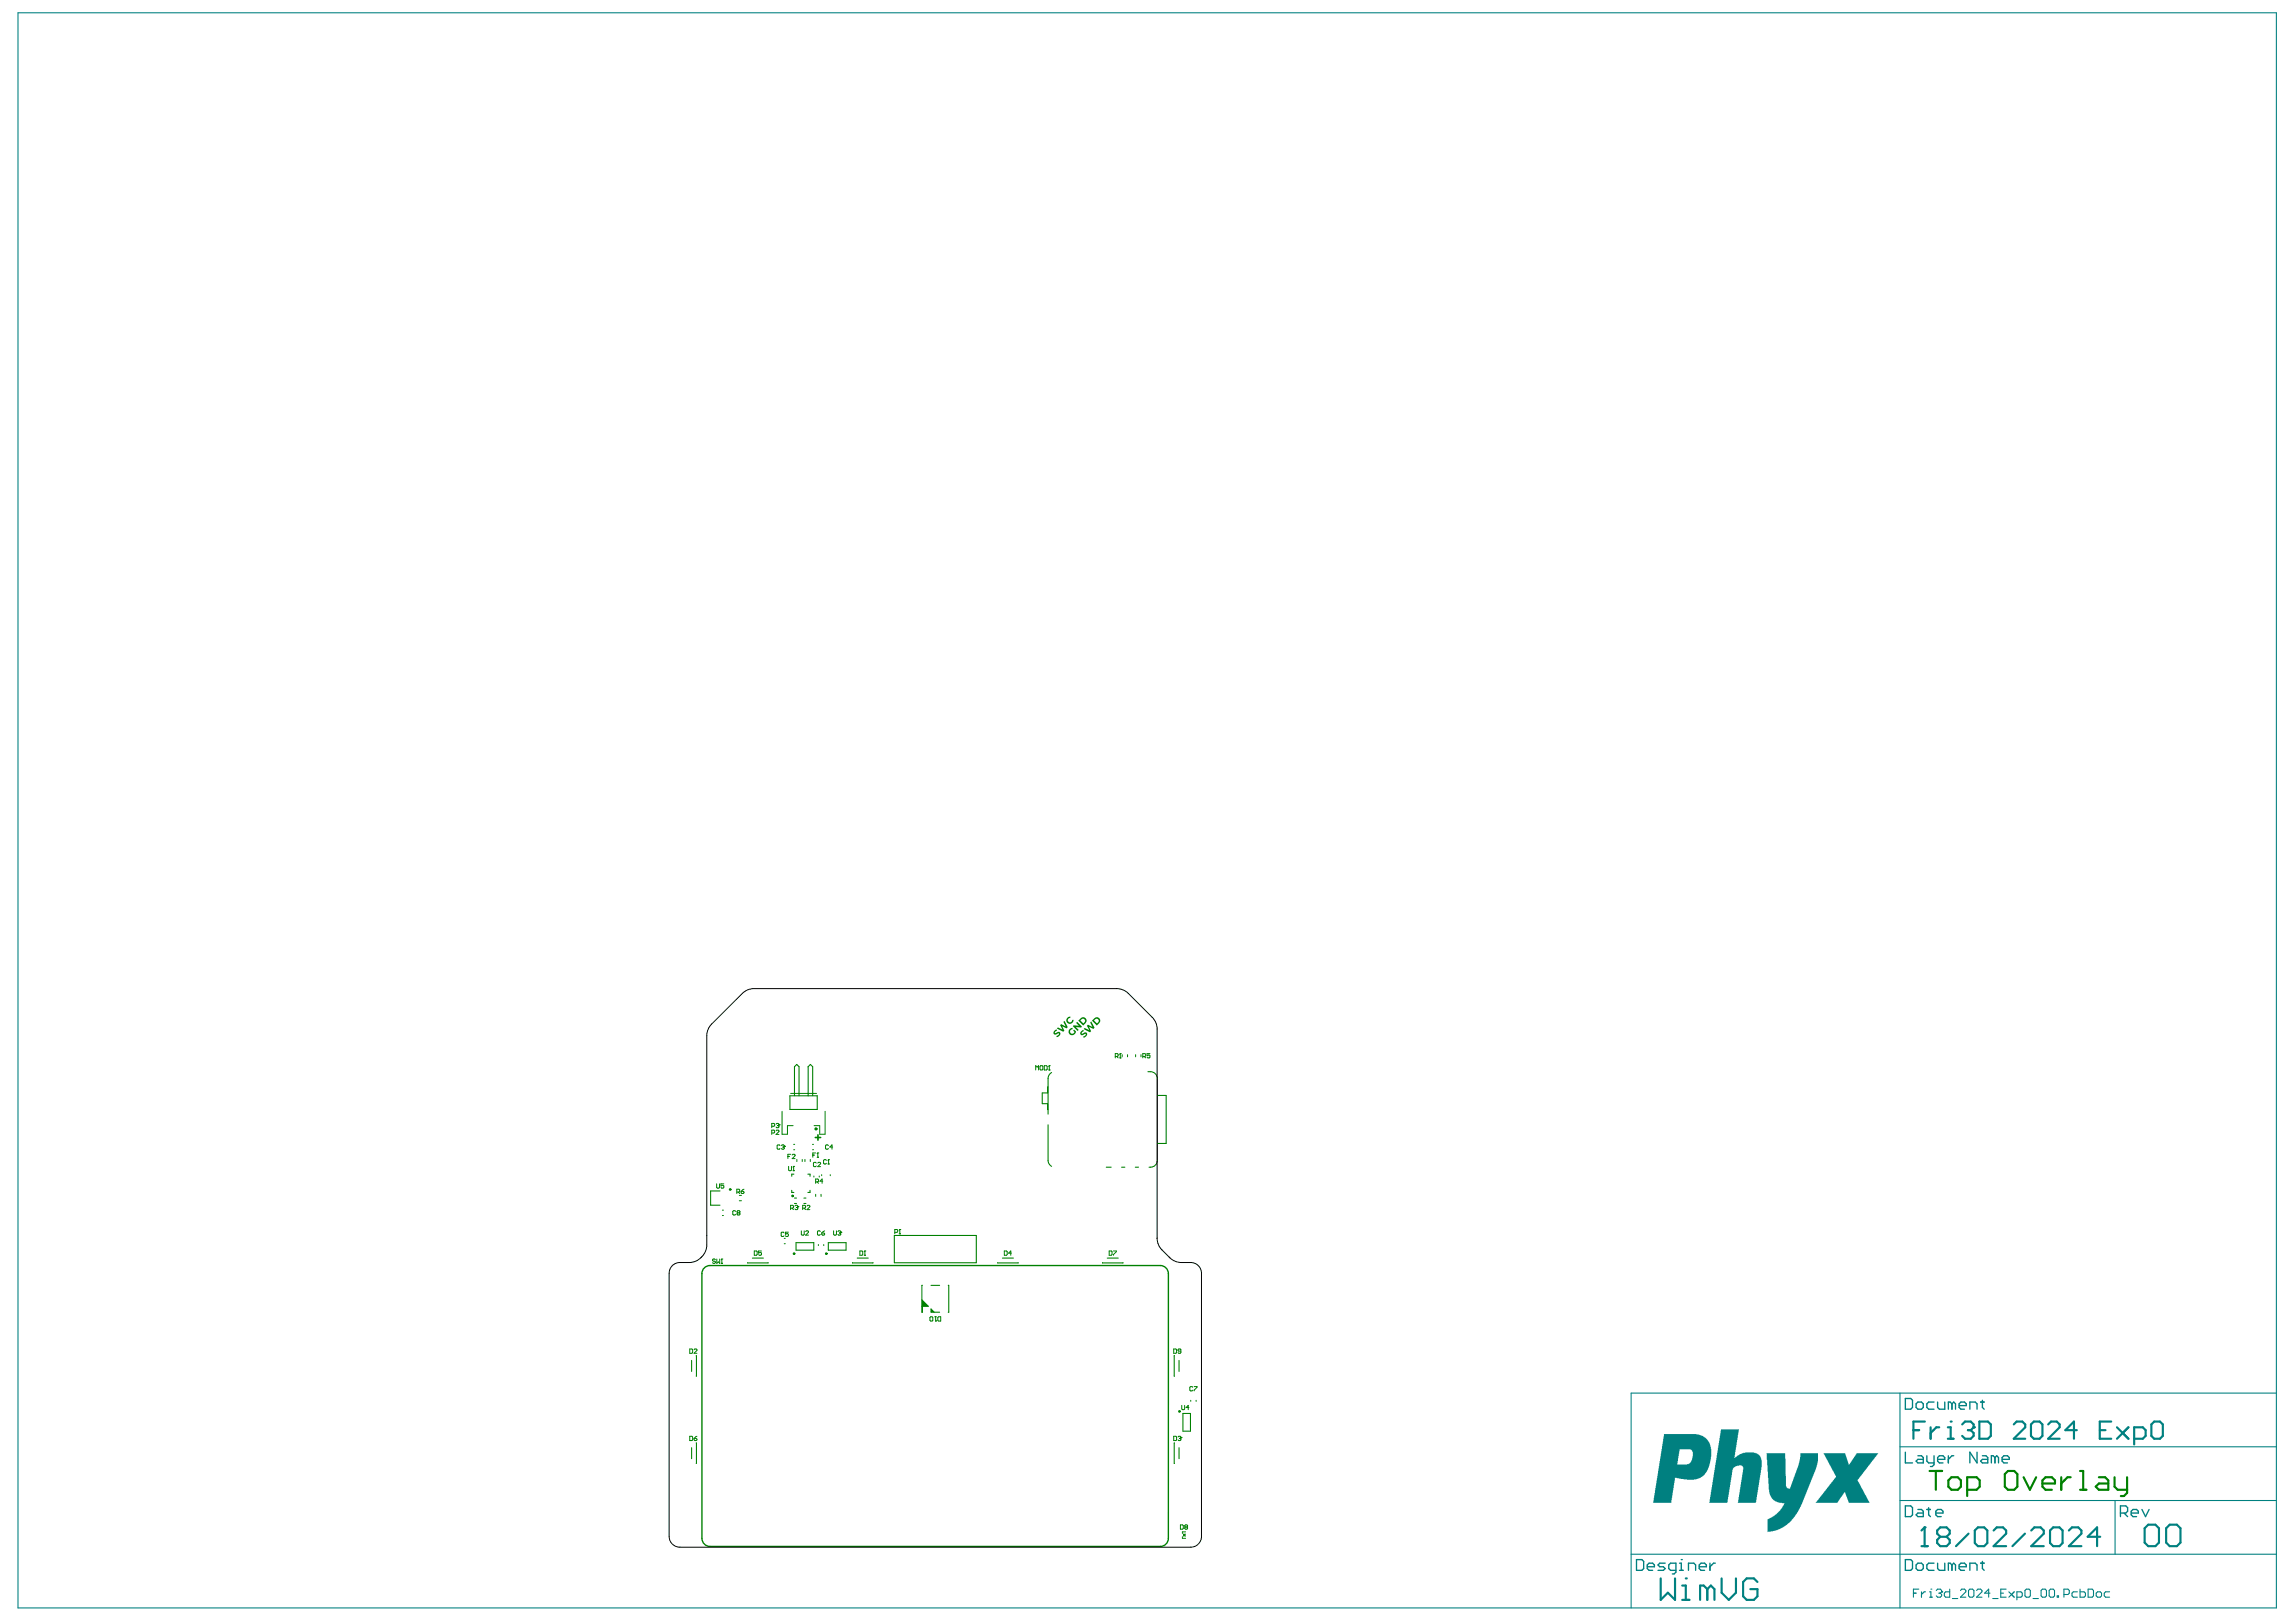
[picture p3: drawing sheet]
<svg xmlns="http://www.w3.org/2000/svg" width="297mm" height="210mm" viewBox="0 0 297 210" stroke-linecap="round" stroke-linejoin="round" font-family="sans-serif">
<g fill="#008080">
<path d="M222.7 185h2.3l-.6 3.7 .7-.5 .7-.2h1.3l.4 .2 .3 .4 .1 .4v.9l-.7 4.6h-2.4l.7-4.2a.58 .58 0 0 0-.1-.6h-.7l-.3 .2a.59 .59 0 0 0-.3 .6l-.6 4h-2.4z"/>
<path d="M228.5 188.1h2.4l.2 4.2v.2l.3 .2 .2-.1 1.1-3.1 .2-.9v-.5h2.3v1l-.4 1.3-1.8 4.6-.8 1.2-1 1.2-1 .5-.8 .3-.7 .1v-1.2a.45 .45 0 0 1 .4-.7l.7-.4 .5-.6 .5-.9h-.6l-.6-.2-.4-.4-.2-.4-.2-.7z"/>
<path d="M235.9 188.1h2.8l.4 1.4 .2-.1 .9-1.3h2.8l-2.6 3.3a.38 .38 0 0 0 .1 .5l1.4 2.6h-2.7l-.5-1.4h-.1l-.9 1.4h-2.8l2.2-2.8 .2-.3a.34 .34 0 0 0 .1-.6z"/>
<path d="M215.3 185.6h4.2l.8 .2 .6 .5 .4 .7 .1 .5-.1 1.4-.2 .8-.3 .7-.2 .4-.6 .4-.8 .3h-.9l-1.6-.3-.5 3.3h-2.3zM217.3 187.6l-.3 1.9h1.3l.3-.1 .3-.5 .1-.7a.57 .57 0 0 0-.3-.6z"/>
</g>
<g fill="none" stroke="#008080" stroke-width=".14">
<path d="M2.3 1.7h292.2v206.4h-292.2zM245.8 187.2h48.7M245.8 194.2h48.7M245.8 180.3v27.8M273.6 194.2v6.9M294.5 180.3h-83.5v27.8M211 201.1h83.5M247.5 206.2h.4M248.2 205.7h-.7v1M248.6 206v.7M249.1 206h-.2l-.3 .3M249.6 206h.2v.7"/>
<path d="M249.6 206.7h.4M249.8 205.7h.1M250.5 205.8l.2-.1h.3l.2 .1v.2M250.8 206.2h.2M251 206.2l.2 .1v.2l-.2 .2h-.3l-.2-.2M251.2 206h.1M251.2 206l-.2 .2M252.2 205.7v1h-.5l-.2-.2v-.3l.2-.2h.5M252.6 206.9h.7M253.6 205.8l.2-.1h.4l.1 .1v.2l-.7 .7h.7M254.7 205.8l.1-.1h.4l.2 .1v.7l-.2 .2h-.4l-.1-.2zM255.7 205.8l.2-.1h.3l.2 .1v.2l-.7 .7h.7"/>
<path d="M257.5 206.2h-.7l.5-.5v1M257.8 206.9h.7M258.8 206.2h.4M259.5 205.7h-.7v1h.7M259.9 206l.7 .7M260.6 206l-.7 .7M260.9 206.7h.6l.1-.2v-.3l-.1-.2h-.6v1M262 205.8l.1-.1h.4l.2 .1v.7l-.2 .2h-.4l-.1-.2zM263 206.9h.7M264.1 205.8l.1-.1h.4l.2 .1v.7l-.2 .2h-.4l-.1-.2zM265.1 205.8l.2-.1h.3l.2 .1v.7l-.2 .2h-.3l-.2-.2zM266.1 206.5h.2v.2h-.2z"/>
<path d="M267 206.3h.5l.2-.1v-.4l-.2-.1h-.5v1M268.8 206h-.6l-.1 .2v.3l.1 .2h.6M269.1 205.7v1h.5l.2-.2v-.3l-.2-.2h-.5M270.1 205.7h.6l.1 .1v.7l-.1 .2h-.6zM271.2 206.2l.2-.2h.3l.2 .2v.3l-.2 .2h-.3l-.2-.2zM272.9 206h-.5l-.2 .2v.3l.2 .2h.5"/>
</g>
<g fill="none" stroke="#008080" stroke-width=".28">
<path d="M247.5 185.1h.8M249 197.7h.1M249 197.7v2.4M249 197.7l-.4 .4M249 184h-1.5v2.2M249.8 184.7v1.5M250.9 184.7h-.4l-.7 .7M251 198.9l-.4 .4v.4l.4 .4h.8l.4-.4v-.4l-.4-.4M251 198.9l-.4-.4v-.4l.4-.4h.8l.4 .4v.4l-.4 .4M251 198.9h.8M252 184.7h.4v1.5M252 186.2h.7"/>
<path d="M252.4 184h.1M253.8 184.3l.4-.3h.8l.3 .3v.4M254.6 185.1h.4M254.7 198.5l-1.7 1.6M255 185.1l.3 .3v.4l-.3 .4h-.8l-.4-.4M255.3 184.7h.1M255.3 184.7l-.3 .4M255.5 198.1l.4-.4h.8l.4 .4v1.6l-.4 .4h-.8l-.4-.4zM256.1 184h1.1l.4 .3v1.5l-.4 .4h-1.1zM257.9 198.1l.4-.4h.8l.4 .4v.4l-1.6 1.6h1.6M260.5 184.3l.4-.3h.7l.4 .3v.4l-1.5 1.5h1.5M262 198.5l-1.6 1.6"/>
<path d="M262.8 184.3l.3-.3h.8l.3 .3v1.5l-.3 .4h-.8l-.3-.4zM262.8 198.1l.4-.4h.8l.4 .4v.4l-1.6 1.6h1.6M265 184.3l.3-.3h.8l.4 .3v.4l-1.5 1.5h1.5M265.2 198.1l.4-.4h.8l.4 .4v1.6l-.4 .4h-.8l-.4-.4zM267.7 198.1l.4-.4h.8l.4 .4v.4l-1.6 1.6h1.6M268.7 185.1h-1.5l1.1-1.1v2.2M271.7 185.1h.7M271.7 198.9h-1.6l1.2-1.2v2.4M273.1 184h-1.4v2.2h1.4M273.9 184.7l1.5 1.5M275.4 184.7l-1.5 1.5M276.1 186.2h1.1l.4-.4v-.7l-.4-.4h-1.1v2.2"/>
<path d="M277.5 197.8l.4-.5h.9l.5 .5v1.8l-.5 .5h-.9l-.4-.5zM278.3 184.3l.4-.3h.7l.4 .3v1.5l-.4 .4h-.7l-.4-.4zM280.2 197.8l.5-.5h.9l.5 .5v1.8l-.5 .5h-.9l-.5-.5zM214.8 204.3v2.7l1-.9 .9 .9v-2.7M217.6 207h1M217.6 205.2h.5v1.8M218.1 204.3h.1M220.9 205.7l-.5-.5h-.5v1.8M220.9 205.7v1.3M220.9 205.7l.4-.5 .5 .5v1.3M222.7 204.3v1.8l1 .9 .9-.9v-1.8M227.4 204.7l-.5-.4h-.9l-.5 .4v1.9l.5 .4h.9l.5-.4v-.9h-1"/>
<path d="M248.6 200.1h.8"/>
</g>
<g fill="none" stroke="#008080" stroke-width=".17">
<path d="M246.5 194.9h.7l.2 .2v.9l-.2 .3h-.7zM246.5 181h.7l.2 .2v.9l-.2 .3h-.7zM246.5 187.9v1.4h.9M247.9 181.7l.2-.3h.5l.2 .3v.4l-.2 .3h-.5l-.2-.3zM248.1 195.3h.5l.2 .3v.7h-.7l-.2-.3 .2-.2h.7M248.1 188.4h.5l.2 .2v.7h-.7l-.2-.2 .2-.2h.7M249.3 195.3h.4M249.3 188.4v.7l.2 .2h.7M249.5 195.1v.9l.2 .3M250.2 181.4h-.7l-.2 .3v.4l.2 .3h.7M250.2 188.4v1.1l-.2 .3h-.3M250.4 195.8h1v-.2l-.3-.3h-.4l-.3 .3v.4l.3 .3h.4"/>
<path d="M250.7 181.4v.7l.2 .3h.7v-1M250.7 188.9h.9v-.3l-.2-.2h-.5l-.2 .2v.5l.2 .2h.5M252.1 188.4v.9M252.5 181.7l-.2-.3h-.2v1M252.5 181.7v.7M252.5 181.7l.3-.3 .2 .3v.7M252.8 188.4h-.3l-.4 .5M253.5 181.9h.9v-.2l-.3-.3h-.4l-.2 .3v.4l.2 .3h.4M254.8 182.4v-1h.7l.3 .3v.7M255.8 187.9v1.4l-1-1.4v1.4M256.2 181.4h.5M256.5 188.4h.4l.3 .2v.7h-.7l-.3-.2 .3-.2h.7"/>
<path d="M256.5 181.2v.9l.2 .3M258.1 188.6l-.2-.2h-.3v.9M258.1 188.6v.7M258.1 188.6l.2-.2 .3 .2v.7M259 188.9h.9v-.3l-.2-.2h-.5l-.2 .2v.5l.2 .2h.5M274.3 195.8h.7l.3-.2v-.5l-.3-.2h-.7v1.4M274.8 195.8l.5 .5M275.7 195.8h.9v-.2l-.2-.3h-.5l-.2 .3v.4l.2 .3h.5M277.1 195.3l.5 1 .4-1M211.7 201.8h.7l.2 .3v.9l-.2 .2h-.7zM213.1 202.8h.9v-.3l-.2-.2h-.5l-.2 .2v.5l.2 .2h.5M215.4 202.3h-.7l-.2 .2 .2 .3h.5l.2 .2-.2 .2h-.7"/>
<path d="M216.8 203.2h-.7l-.2-.2v-.5l.2-.2h.7v1.1l-.2 .3h-.2M217.3 203.2h.4M217.3 202.3h.2v.9M217.5 201.8h.1M218.4 203.2v-.9h.7l.3 .2v.7M219.8 202.8h1v-.3l-.3-.2h-.4l-.3 .2v.5l.3 .2h.4M221.2 202.3v.9M221.9 202.3h-.2l-.5 .5M246.5 201.8h.7l.2 .3v.9l-.2 .2h-.7zM247.9 202.5l.2-.2h.5l.2 .2v.5l-.2 .2h-.5l-.2-.2zM250.2 202.3h-.7l-.2 .2v.5l.2 .2h.7M250.7 202.3v.7l.2 .2h.7v-.9"/>
<path d="M252.5 202.5l-.2-.2h-.2v.9M252.5 202.5v.7M252.5 202.5l.3-.2 .2 .2v.7M253.5 202.8h.9v-.3l-.3-.2h-.4l-.2 .2v.5l.2 .2h.4M254.8 203.2v-.9h.7l.3 .2v.7M256.2 202.3h.5M256.5 202.1v.9l.2 .2"/>
</g>
<g fill="#008000">
<path d="M120.4 169.4l.5 .4h-.5z"/>
<path d="M119.3 168.2l.8 .8h-.8z"/>
</g>
<g fill="none" stroke="#008000" stroke-width=".14">
<path d="M135.6 139.6v4.6M148.5 138.7h.3M149.7 139.6v10.6M93.2 154.1h-1.3v1.9h1.3M102.2 141.8h3.5v1.8h-3.5zM102.4 154v.3h.3M102.7 152h-.3v.2M102.8 141.8v-3.8l.3-.3 .3 .3v3.8M104.5 152h.3v.2M104.8 154v.3h-.3M105.1 141.8v-3.8l-.3-.3-.3 .3v3.8M115.7 159.9h10.6v3.5h-10.6z"/>
<path d="M135.6 140.7l-.1 .7h-.7v1.4h.7l.1 .8M135.6 145.6v4.6M143.1 151h.7M145.1 151h.4M146.9 151h.4M148.7 151h.1M149.8 141.8h1.1v6.2h-1.1M89.5 176.1v1.4M90.1 175.4v2.7M96.7 163.4h2.7M97.3 162.8h1.5M103 160.8h2.3v1h-2.3z"/>
<path d="M107.2 160.8h2.3v1h-2.3zM110.3 163.4h2.6M110.9 162.8h1.4M119.3 168.2l.8 .8h-.8M119.3 166.3v3.5v-.8M120.4 169.8v-.4l.5 .4M120.4 166.3h1.2M120.4 169.8h1.2M122.7 166.3v3.5M129.1 163.4h2.6M129.7 162.8h1.4M142.6 163.4h2.7"/>
<path d="M143.2 162.8h1.5M151.9 175.4v2.7M152.5 176.1v1.4M89.5 187.3v1.5M90.1 186.7v2.7M151.9 186.7v2.7M152.5 187.3v1.5M153 182.9h1v2.3h-1z"/>
</g>
<g fill="none" stroke="#008000" stroke-width=".13">
<path d="M134 138.5v-.6l.2 .2 .2-.2v.6M134.6 137.9l.3 .1v.4l-.1 .1-.3-.1v-.4zM135.1 137.9h.3l.1 .1v.4l-.1 .1h-.3zM135.7 138.5h.1M135.8 137.9h.1M135.8 137.9v.6M135.8 137.9l-.1 .1M144.3 136.7h.3l.1-.3-.1-.1h-.3v.6M144.5 136.7l.2 .2M144.8 136.9h.2M144.9 136.3h.1M144.9 136.3l-.1 .1"/>
<path d="M144.9 136.3v.6M145.2 136.5v.3M145.9 136.5v.3M146.9 136.5v.3M147.6 136.5v.3M147.8 136.7h.3l.1-.1-.1-.3h-.3v.6M148 136.7l.2 .2M148.8 136.3h-.4v.3l.2-.1 .2 .1-.1 .3-.3-.1M92.7 153.2v.5l.1 .1 .3-.1v-.5M93.5 157.3h.1M93.5 156.6h.1M93.6 153.2h-.3v.3l.2-.1 .1 .1-.1 .3-.2-.1"/>
<path d="M95.2 156.8l-.1-.1-.3 .1v.3l.1 .1 .3-.1M95.3 154.3h.3l.1-.3-.1-.1h-.3v.6M95.5 157l-.1-.1 .1-.2 .2 .1-.1 .2M95.5 157h-.1l.1 .2 .2-.1-.1-.1M95.5 157h.1M95.5 154.3l.2 .2M95.6 154.7h.3M95.6 155.4h.3M95.9 154.2h.3l.1 .2-.3 .1zM96.3 153.9l-.4 .3M99.8 146.6h.3l.1-.3h-.1h-.3v.5M99.8 145.8h.3l.1-.3-.1-.1h-.3v.5"/>
<path d="M100.4 146.3h.1h.3l-.4 .5h.4M100.4 145.5l.3-.1 .1 .2M100.6 145.7h.1M100.7 145.7l.1 .1-.1 .1-.3-.1M100.8 145.6h.1M100.8 145.6l-.1 .1M100.9 148.3l-.1-.1-.3 .1v.3l.1 .1 .3-.1M101.1 148.3l.3-.1 .1 .1M101.2 143.8v3h.7v-1.1h.7M101.3 148.4h.1M101.4 148.4l.1 .1-.1 .2-.3-.1M101.4 159.5h-.1h-.2v.4l.1 .1 .2-.1"/>
<path d="M101.5 148.3h.1M101.5 148.3l-.1 .1M101.9 149.7h.2M102 159.5h-.4v.2l.3-.1 .1 .3-.1 .1-.3-.1M102 150.9v.5l.1 .1 .3-.1v-.5M102.3 156.4h.3l.1-.3-.1-.1h-.3v.5M102.3 141.5h3.3M102.3 149.4h-.4v.5M102.5 156.4l.2 .1M102.5 149.5l.1-.1 .3 .1-.4 .4h.4M102.6 151.5h.2M102.7 150.9h.1"/>
<path d="M102.7 148.8h.1M102.7 148.1h.1M102.7 150.9v.6M102.7 150.9l-.1 .1M102.8 155h.3M102.8 155.7h.3M102.8 156.1l.3-.1 .1 .2M103 156.3h.1M103.1 150v.3M103.1 156.3l.1 .1-.1 .1-.3-.1M103.2 156.2h.1M103.2 156.2l-.1 .1"/>
<path d="M103.7 159.3v.4l.1 .1 .2-.1v-.4M103.8 150v.3M103.8 156.4h.3l.1-.3-.1-.1h-.3v.5M104 155h.3M104 155.7h.3M104 156.4l.2 .1M104.1 150v.3M104.2 159.4l.1-.1 .3 .1-.4 .4h.4M104.4 156.1l.1-.1 .3 .1-.4 .4h.4M104.8 150v.3M105.1 148.8h.1M105.1 148.1h.1"/>
<path d="M105.2 149.5h.1M105.3 152.2v.1M105.5 152.9h.3l.1-.2-.1-.1h-.3v.5M105.5 154.6v.2M105.5 149.2h-.3v.6M105.6 150.5l-.1-.1-.3 .1v.4l.1 .1 .3-.1M105.7 152.9l.2 .2M105.7 149.8h.2M105.8 150.5l.1-.1 .3 .1-.4 .5h.4M105.8 149.2h.1M105.8 149.2v.6M105.8 149.2l-.1 .1"/>
<path d="M106 152.2v.1M106.1 159.4l-.1-.1-.2 .1v.3l.1 .1 .2-.1M106.2 154.6v.2M106.3 152v.1M106.3 159.6h.3l.1 .1-.3 .1zM106.4 152.9h-.3l.3-.3v.5M106.7 159.3l-.4 .3M106.7 143.8v3h-.7v-1.1h-.7M106.9 150.2l-.1-.1-.3 .1v.3l.1 .1 .3-.1M107.1 150.6h.2M107.2 148.3l-.1-.1-.3 .1v.3l.1 .1 .3-.1M107.2 150.1h.1"/>
<path d="M107.2 150.1v.5M107.2 150.1l-.1 .1M107.4 152v.1M107.7 148.4h-.3l.2-.2v.5M107.8 159.3v.4l.1 .1 .3-.1v-.4M108.4 159.4l.3-.1 .1 .2M108.6 159.6h.1M108.7 159.6l.1 .1-.1 .1-.3-.1M108.8 159.5h.1M108.8 159.5l-.1 .1M115.8 159.5h.2l.1-.1-.1-.3h-.2v.6M116.3 159.7h.2"/>
<path d="M116.4 159.1h.1M116.4 159.1l-.1 .1M116.4 159.1v.6M89.2 174.6h.3l.1 .1v.3l-.1 .1h-.3zM89.8 174.7l.1-.1 .3 .1-.4 .4h.4M92.6 163l-.1-.1-.3 .1 .1 .2 .3 .1-.1 .2-.3-.1M92.7 162.9v.6l.2-.2 .2 .2v-.6M93.3 163.5h.2M93.4 162.9h.1M93.4 162.9v.6M93.4 162.9l-.1 .1M97.6 161.9h.3l.1 .1v.4h-.1h-.3z"/>
<path d="M98.5 161.9h-.4v.3l.2-.1 .2 .1-.1 .2h-.3M101.5 161h.1M101.5 160.3h.1M105.9 161.1v.1M106.6 161.1v.1M111.2 161.9h.3l.1 .1v.4h-.1h-.3zM111.8 162.4h.2M111.9 161.9h.1M111.9 161.9v.5M111.9 161.9l-.1 .1M120.3 170.5l.1-.1 .3 .1v.4l-.1 .1-.3-.1zM121 170.4h.1"/>
<path d="M121.1 171h.1M121.1 170.4v.6M121.1 170.9v.1M121.3 170.5l.1-.1h.3v.6h-.3l-.1-.1zM129.9 161.9h.3l.1 .1v.4h-.1h-.3zM130.9 162.2h-.4l.3-.3v.5M143.5 161.9h.3l.1 .1v.4h-.1h-.3zM144.1 161.9h.3l-.3 .5M151.8 174.6h.3l.1 .1v.3l-.1 .1h-.3zM152.8 174.9h-.3l-.1-.1 .1-.2 .3 .1v.3l-.1 .1-.3-.1M154.3 179.5l-.1-.1-.3 .1v.4l.1 .1 .3-.1M154.5 179.4h.4l-.4 .6"/>
<path d="M89.2 185.9h.3l.1 .1v.3l-.1 .1h-.3zM89.8 186.1h.3l.1 .2-.3 .1zM90.2 185.9l-.4 .2M151.8 185.9h.3l.1 .1v.3l-.1 .1h-.3zM152.4 186l.3-.1 .1 .2M152.6 186.1h.1M152.7 186.1l.1 .1-.1 .2-.3-.1M152.7 197.3h.3l.1 .1v.4l-.1 .1h-.3zM152.8 186.1h.1M152.8 186.1h-.1M152.9 181.9v.4l.1 .1 .3-.1v-.4M153 198.9v.2h.4"/>
<path d="M153.1 198.5v.3M153.2 198.7l.1-.2v.3zM153.4 197.6l-.1-.1 .1-.2 .2 .1-.1 .2M153.4 197.6l-.1 .1 .1 .2 .2-.1-.1-.2M153.4 197.6h.1M153.4 198.2h-.4v.2M153.8 182.1h-.4l.3-.2v.5M154 181.2v.2M154.7 181.2v.2"/>
</g>
<path d="M90.8 164.8v34.3M91.9 163.8h58.2M151.2 164.8v34.3M91.9 200.1h58.2" fill="none" stroke="#008000" stroke-width=".18"/>
<path d="M105.5 147.2h.7M105.8 146.9v.7" fill="none" stroke="#008000" stroke-width=".21"/>
<g fill="none" stroke="#008000" stroke-width=".28">
<path d="M249.6 190.4h1.7M250.4 190.4v2.4M252.1 191.6l.4-.4h.8l.4 .4v.8l-.4 .4h-.8l-.4-.4zM254.5 192.8h1.2l.4-.4v-.8l-.4-.4h-1.2v2.4M259.4 190.8l.4-.4h.8l.4 .4v1.6l-.4 .4h-.8l-.4-.4zM261.8 191.2l.8 1.6 .8-1.6M264.2 192h1.7v-.4l-.4-.4h-.9l-.4 .4v.8l.4 .4h.9M266.7 191.2v1.6M267.9 191.2h-.4l-.8 .8M269.1 190.4h.4v2.4M269.1 192.8h.8M271.5 191.2h.8l.5 .4v1.2h-1.3l-.4-.4 .4-.4h1.3"/>
<path d="M273.6 191.2v1.2l.4 .4h1.2M275.2 191.2v2l-.4 .4h-.4"/>
</g>
<g fill="#008000">
<path d="M136.4 133.4l.2-.2 .2 .2-.3 .1v.2l.6-.2 .1 .2-.1 .3-.4 .2v-.1l.2-.2 .1-.1-.1-.1-.5 .2-.1-.2z"/>
<path d="M137.2 132.7l.1-.2 .6 .3-.3-.6 .1-.1 .4 .8-.1 .2-.6-.3 .3 .6-.1 .1-.9-.4 .2-.1 .6 .2z"/>
<path d="M138.1 131.7l.4-.1v.1l-.3 .1-.1 .2 .1 .1 .2 .2 .2-.1 .1-.2h.2l-.2 .4-.4 .1-.2-.1-.2-.4z"/>
<path d="M138.4 133.2l.4-.2v.2l-.3 .2-.1 .2 .2 .2h.2l.2-.2-.2-.2 .2-.2 .2 .3-.2 .3-.2 .2-.4-.1-.2-.3z"/>
<path d="M138.9 132.7h.7l-.4-.3 .2-.2 .6 .7-.1 .1-.7-.1 .4 .4-.2 .1-.6-.6z"/>
<path d="M139.8 133.5l.3-.2 .1 .1-.2 .2v.2l.5-.2 .1 .2-.1 .3-.3 .2-.1-.2 .3-.1 .1-.2h-.1l-.5 .2-.2-.2z"/>
<path d="M140.6 132.7l.2-.1 .5 .3-.3-.6 .2-.1 .4 .8-.2 .2-.5-.3 .3 .5-.2 .2-.8-.4 .1-.2 .6 .3z"/>
<path d="M139.8 132.1l.4 .3 .2-.3-.1-.1-.1-.2zM139.5 132.1l.6-.5 .4 .2 .1 .2-.1 .3-.4 .4z"/>
<path d="M141.5 132.1l.4 .3 .3-.3-.1-.1-.2-.2zM141.3 132.1l.6-.5 .2 .1 .2 .3v.3l-.4 .4z"/>
</g>
<circle cx="105.6" cy="146.1" r=".1" fill="none" stroke="#008000" stroke-width=".21"/>
<g fill="none" stroke="#008000" stroke-width=".17">
<circle cx="94.5" cy="153.9" r=".09"/>
<circle cx="102.5" cy="154.8" r=".09"/>
<circle cx="102.7" cy="162.2" r=".09"/>
<circle cx="106.9" cy="162.2" r=".09"/>
<circle cx="152.6" cy="182.7" r=".09"/>
</g>
<path d="M91.9 163.8a1.04 1.04 0 0 0-1.1 1M150.1 163.8a1.04 1.04 0 0 1 1.1 1M90.8 199.1a1.04 1.04 0 0 0 1.1 1M151.2 199.1a1.04 1.04 0 0 1-1.1 1" fill="none" stroke="#008000" stroke-width=".18"/>
<path d="M136 138.8l-.2 .2-.2 .6M148.8 138.7a.88 .88 0 0 1 .9 .9M135.6 150.2l.2 .5 .2 .2M148.7 151h.1M149.7 150.2a.88 .88 0 0 1-.9 .8" fill="none" stroke="#008000" stroke-width=".14"/>
<path d="M92.1 132.5l3.9-3.9a2.13 2.13 0 0 1 1.5-.7h47a2.13 2.13 0 0 1 1.5 .7l3.1 3.1a2.13 2.13 0 0 1 .6 1.5v27a2.13 2.13 0 0 0 .6 1.5 4.6 4.6 0 0 0 2.1 1.6l1.6 .1a1.39 1.39 0 0 1 1.4 1.4v34a1.39 1.39 0 0 1-1.4 1.4h-66a1.39 1.39 0 0 1-1.4-1.4v-34a1.39 1.39 0 0 1 1.4-1.4 3.1 3.1 0 0 0 2.7-.6 2.21 2.21 0 0 0 .7-1.7v-27.1a2.13 2.13 0 0 1 .7-1.5z" fill="none" stroke="#000" stroke-width=".13"/>
</svg>
